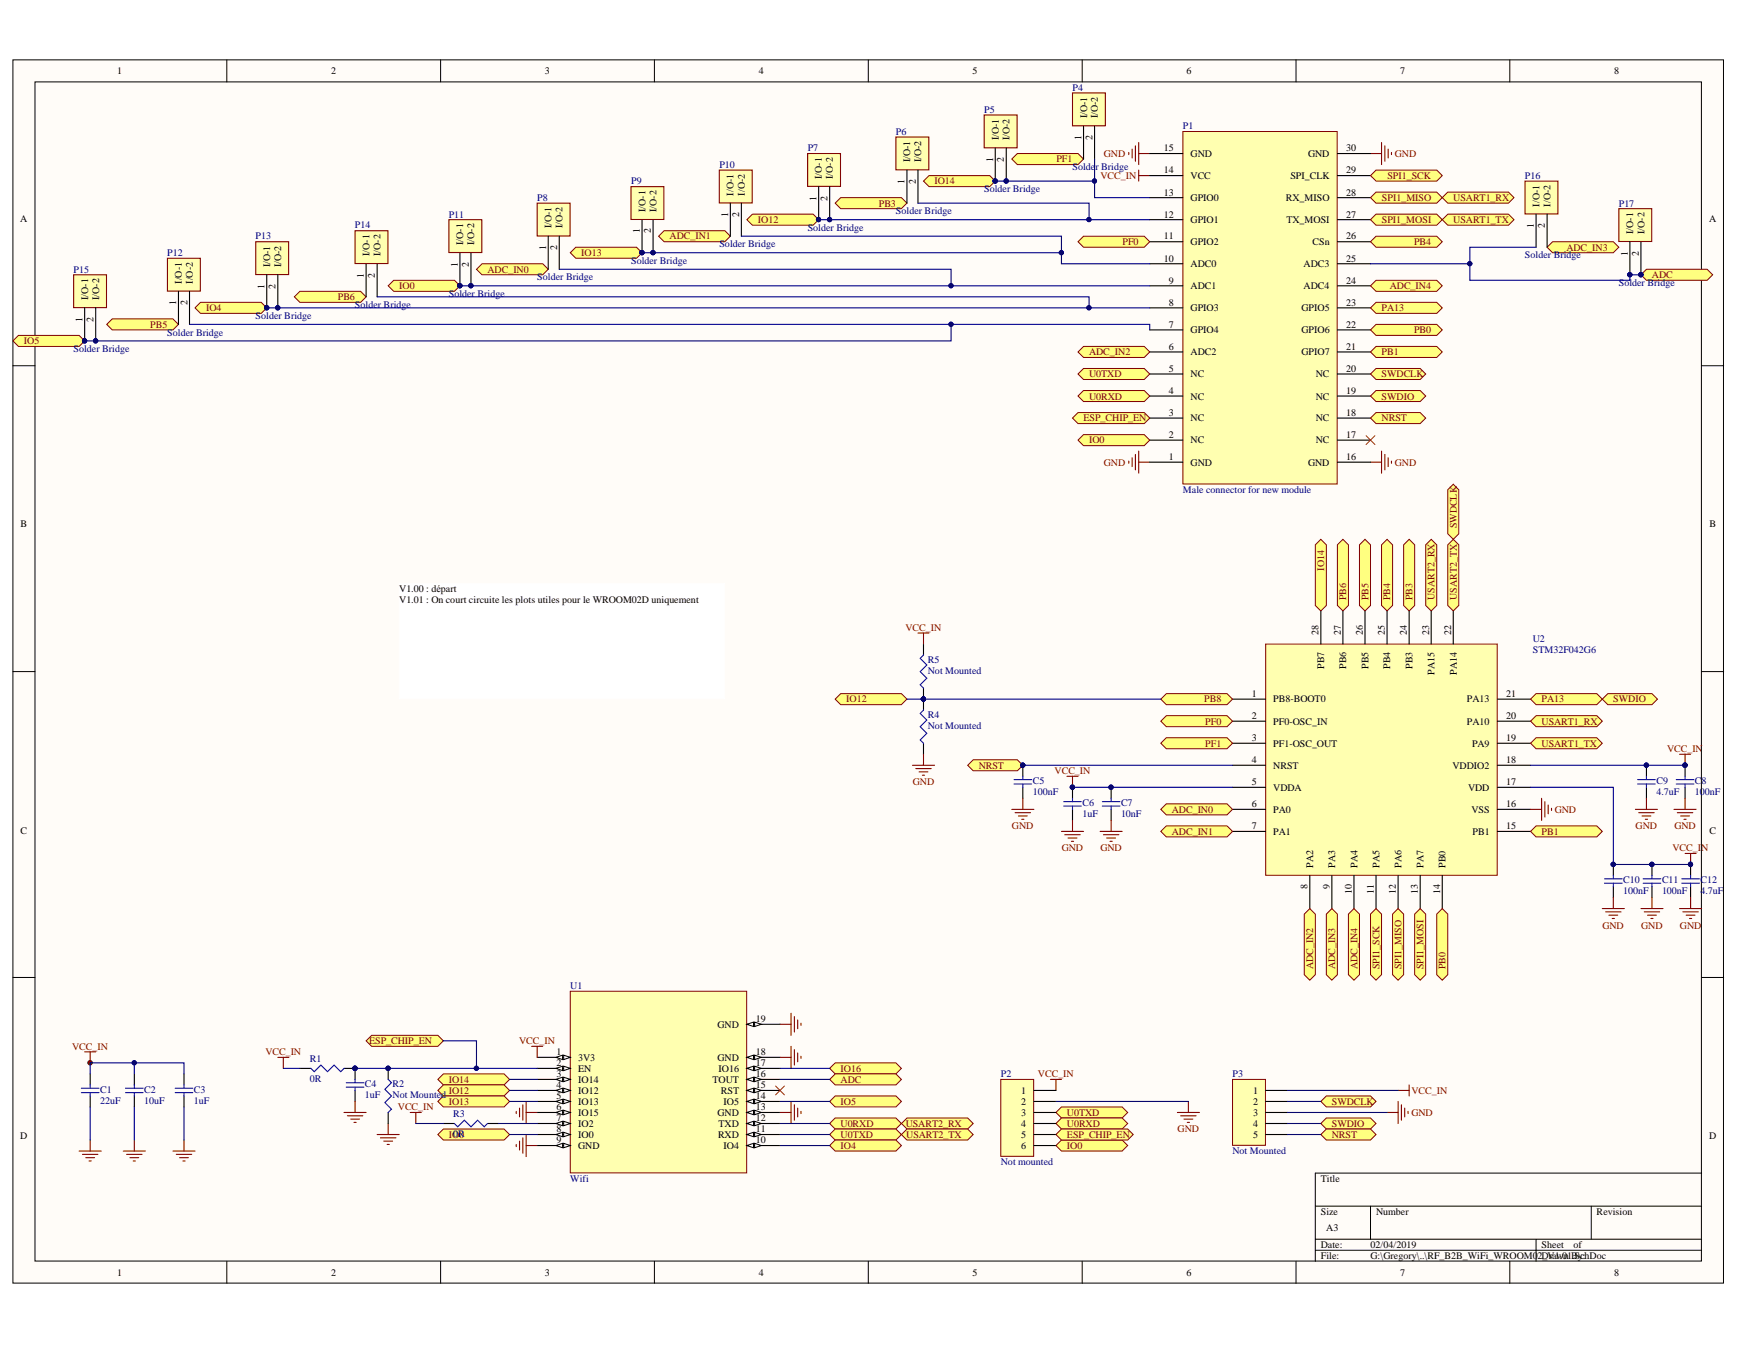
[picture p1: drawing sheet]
<svg xmlns="http://www.w3.org/2000/svg" width="279mm" height="216mm" viewBox="0 0 279 216" stroke-linecap="round" stroke-linejoin="round" font-family="sans-serif">
<defs><g id="words">
<g font-size="1.6">
<text x="18.8" y="11.9">1</text>
<text x="53.2" y="11.9">2</text>
<text x="87.4" y="11.9">3</text>
<text x="121.8" y="11.9">4</text>
<text x="156.1" y="11.9">5</text>
<text x="190.4" y="11.9">6</text>
<text x="224.7" y="11.9">7</text>
<text x="259" y="11.9">8</text>
<text x="160.3" y="22.5" transform="rotate(-90 160.3 22.5)">I/O-1</text>
<text x="162" y="22.5" transform="rotate(-90 162 22.5)">I/O-2</text>
<text x="173.5" y="22.4" transform="rotate(-90 173.5 22.4)">1</text>
<text x="174.4" y="19" transform="rotate(-90 174.4 19)">I/O-1</text>
<text x="175.3" y="22.4" transform="rotate(-90 175.3 22.4)">2</text>
<text x="176.2" y="19" transform="rotate(-90 176.2 19)">I/O-2</text>
<text x="131.9" y="28.7" transform="rotate(-90 131.9 28.7)">I/O-1</text>
<text x="133.7" y="28.7" transform="rotate(-90 133.7 28.7)">I/O-2</text>
<text x="145.2" y="29.5" transform="rotate(-90 145.2 29.5)">1</text>
<text x="146.1" y="26.1" transform="rotate(-90 146.1 26.1)">I/O-1</text>
<text x="146.9" y="29.5" transform="rotate(-90 146.9 29.5)">2</text>
<text x="147.8" y="26.1" transform="rotate(-90 147.8 26.1)">I/O-2</text>
<text x="159.4" y="26" transform="rotate(-90 159.4 26)">1</text>
<text x="161.1" y="26" transform="rotate(-90 161.1 26)">2</text>
<text x="186.8" y="24.3">15</text>
<text x="186.8" y="27.8">14</text>
<text x="191" y="25.2">GND</text>
<text x="191" y="28.7">VCC</text>
<text x="207.1" y="28.7">SPI_CLK</text>
<text x="209.9" y="25.2">GND</text>
<text x="216" y="24.3">30</text>
<text x="216" y="27.8">29</text>
<text x="3.3" y="35.6">A</text>
<text x="103.6" y="34" transform="rotate(-90 103.6 34)">I/O-1</text>
<text x="105.3" y="34" transform="rotate(-90 105.3 34)">I/O-2</text>
<text x="116.8" y="34.8" transform="rotate(-90 116.8 34.8)">1</text>
<text x="117.7" y="31.4" transform="rotate(-90 117.7 31.4)">I/O-1</text>
<text x="118.6" y="34.8" transform="rotate(-90 118.6 34.8)">2</text>
<text x="119.5" y="31.4" transform="rotate(-90 119.5 31.4)">I/O-2</text>
<text x="131" y="32.2" transform="rotate(-90 131 32.2)">1</text>
<text x="132.8" y="32.2" transform="rotate(-90 132.8 32.2)">2</text>
<text x="186.8" y="31.4">13</text>
<text x="186.8" y="34.9">12</text>
<text x="191" y="32.3">GPIO0</text>
<text x="191" y="35.8">GPIO1</text>
<text x="206.4" y="32.3">RX_MISO</text>
<text x="206.4" y="35.8">TX_MOSI</text>
<text x="216" y="31.4">28</text>
<text x="216" y="34.9">27</text>
<text x="247" y="33.2" transform="rotate(-90 247 33.2)">I/O-1</text>
<text x="248.8" y="33.2" transform="rotate(-90 248.8 33.2)">I/O-2</text>
<text x="274.3" y="35.6">A</text>
<text x="59.3" y="41.1" transform="rotate(-90 59.3 41.1)">I/O-1</text>
<text x="61.1" y="41.1" transform="rotate(-90 61.1 41.1)">I/O-2</text>
<text x="74.3" y="39.3" transform="rotate(-90 74.3 39.3)">I/O-1</text>
<text x="76.1" y="39.3" transform="rotate(-90 76.1 39.3)">I/O-2</text>
<text x="87.6" y="40.1" transform="rotate(-90 87.6 40.1)">1</text>
<text x="88.5" y="36.7" transform="rotate(-90 88.5 36.7)">I/O-1</text>
<text x="89.4" y="40.1" transform="rotate(-90 89.4 40.1)">2</text>
<text x="90.3" y="36.7" transform="rotate(-90 90.3 36.7)">I/O-2</text>
<text x="102.7" y="37.5" transform="rotate(-90 102.7 37.5)">1</text>
<text x="104.4" y="37.5" transform="rotate(-90 104.4 37.5)">2</text>
<text x="186.8" y="38.4">11</text>
<text x="186.8" y="42">10</text>
<text x="191" y="39.3">GPIO2</text>
<text x="210.6" y="39.3">CSn</text>
<text x="216" y="38.4">26</text>
<text x="216" y="42">25</text>
<text x="246.1" y="36.6" transform="rotate(-90 246.1 36.6)">1</text>
<text x="247.9" y="36.6" transform="rotate(-90 247.9 36.6)">2</text>
<text x="261.2" y="41" transform="rotate(-90 261.2 41)">1</text>
<text x="262.1" y="37.6" transform="rotate(-90 262.1 37.6)">I/O-1</text>
<text x="263" y="41" transform="rotate(-90 263 41)">2</text>
<text x="263.9" y="37.6" transform="rotate(-90 263.9 37.6)">I/O-2</text>
<text x="29.2" y="45.5" transform="rotate(-90 29.2 45.5)">I/O-1</text>
<text x="31" y="45.5" transform="rotate(-90 31 45.5)">I/O-2</text>
<text x="42.5" y="46.3" transform="rotate(-90 42.5 46.3)">1</text>
<text x="43.3" y="42.9" transform="rotate(-90 43.3 42.9)">I/O-1</text>
<text x="44.2" y="46.3" transform="rotate(-90 44.2 46.3)">2</text>
<text x="45.1" y="42.9" transform="rotate(-90 45.1 42.9)">I/O-2</text>
<text x="58.4" y="44.6" transform="rotate(-90 58.4 44.6)">1</text>
<text x="60.2" y="44.6" transform="rotate(-90 60.2 44.6)">2</text>
<text x="73.4" y="42.8" transform="rotate(-90 73.4 42.8)">1</text>
<text x="75.2" y="42.8" transform="rotate(-90 75.2 42.8)">2</text>
<text x="187.6" y="45.5">9</text>
<text x="191" y="42.9">ADC0</text>
<text x="191" y="46.4">ADC1</text>
<text x="209.2" y="42.9">ADC3</text>
<text x="209.2" y="46.4">ADC4</text>
<text x="216" y="45.5">24</text>
<text x="13.2" y="51.6" transform="rotate(-90 13.2 51.6)">1</text>
<text x="14.1" y="48.2" transform="rotate(-90 14.1 48.2)">I/O-1</text>
<text x="15" y="51.6" transform="rotate(-90 15 51.6)">2</text>
<text x="15.9" y="48.2" transform="rotate(-90 15.9 48.2)">I/O-2</text>
<text x="28.3" y="49" transform="rotate(-90 28.3 49)">1</text>
<text x="30.1" y="49" transform="rotate(-90 30.1 49)">2</text>
<text x="187.6" y="49.1">8</text>
<text x="187.6" y="52.6">7</text>
<text x="191" y="50">GPIO3</text>
<text x="191" y="53.5">GPIO4</text>
<text x="208.8" y="50">GPIO5</text>
<text x="208.8" y="53.5">GPIO6</text>
<text x="216" y="49.1">23</text>
<text x="216" y="52.6">22</text>
<text x="187.6" y="56.1">6</text>
<text x="187.6" y="59.7">5</text>
<text x="191" y="57">ADC2</text>
<text x="208.8" y="57">GPIO7</text>
<text x="216" y="56.1">21</text>
<text x="216" y="59.7">20</text>
<text x="187.6" y="63.2">4</text>
<text x="191" y="60.6">NC</text>
<text x="191" y="64.1">NC</text>
<text x="211.1" y="60.6">NC</text>
<text x="211.1" y="64.1">NC</text>
<text x="216" y="63.2">19</text>
<text x="187.6" y="66.7">3</text>
<text x="187.6" y="70.3">2</text>
<text x="191" y="67.6">NC</text>
<text x="191" y="71.2">NC</text>
<text x="211.1" y="67.6">NC</text>
<text x="211.1" y="71.2">NC</text>
<text x="216" y="66.7">18</text>
<text x="216" y="70.3">17</text>
<text x="187.6" y="73.8">1</text>
<text x="191" y="74.7">GND</text>
<text x="209.9" y="74.7">GND</text>
<text x="216" y="73.8">16</text>
<text x="3.3" y="84.7">B</text>
<text x="274.3" y="84.7">B</text>
<text x="64.1" y="95.1">V1.00 : départ</text>
<text x="64.1" y="96.8">V1.01 : On court circuite les plots utiles pour le WROOM02D uniquement</text>
<text x="211.6" y="102" transform="rotate(-90 211.6 102)">28</text>
<text x="215.1" y="102" transform="rotate(-90 215.1 102)">27</text>
<text x="218.7" y="102" transform="rotate(-90 218.7 102)">26</text>
<text x="222.2" y="102" transform="rotate(-90 222.2 102)">25</text>
<text x="225.8" y="102" transform="rotate(-90 225.8 102)">24</text>
<text x="229.3" y="102" transform="rotate(-90 229.3 102)">23</text>
<text x="232.9" y="102" transform="rotate(-90 232.9 102)">22</text>
<text x="212.5" y="107.4" transform="rotate(-90 212.5 107.4)">PB7</text>
<text x="216" y="107.4" transform="rotate(-90 216 107.4)">PB6</text>
<text x="219.6" y="107.4" transform="rotate(-90 219.6 107.4)">PB5</text>
<text x="223.1" y="107.4" transform="rotate(-90 223.1 107.4)">PB4</text>
<text x="226.6" y="107.4" transform="rotate(-90 226.6 107.4)">PB3</text>
<text x="200.9" y="111.9">1</text>
<text x="204.3" y="112.8">PB8-BOOT0</text>
<text x="230.2" y="108.3" transform="rotate(-90 230.2 108.3)">PA15</text>
<text x="233.8" y="108.3" transform="rotate(-90 233.8 108.3)">PA14</text>
<text x="235.4" y="112.8">PA13</text>
<text x="241.7" y="111.9">21</text>
<text x="200.9" y="115.4">2</text>
<text x="200.9" y="119">3</text>
<text x="204.3" y="116.3">PF0-OSC_IN</text>
<text x="204.3" y="119.9">PF1-OSC_OUT</text>
<text x="235.4" y="116.3">PA10</text>
<text x="236.2" y="119.9">PA9</text>
<text x="241.7" y="119">19</text>
<text x="241.7" y="115.4">20</text>
<text x="200.9" y="122.5">4</text>
<text x="204.3" y="123.4">NRST</text>
<text x="233.1" y="123.4">VDDIO2</text>
<text x="241.7" y="122.5">18</text>
<text x="200.9" y="126">5</text>
<text x="200.9" y="129.6">6</text>
<text x="204.3" y="126.9">VDDA</text>
<text x="204.3" y="130.5">PA0</text>
<text x="235.6" y="126.9">VDD</text>
<text x="236.1" y="130.5">VSS</text>
<text x="241.7" y="126">17</text>
<text x="241.7" y="129.6">16</text>
<text x="3.3" y="133.8">C</text>
<text x="200.9" y="133.1">7</text>
<text x="204.3" y="134">PA1</text>
<text x="236.3" y="134">PB1</text>
<text x="241.7" y="133.1">15</text>
<text x="274.3" y="133.8">C</text>
<text x="209.8" y="142.8" transform="rotate(-90 209.8 142.8)">8</text>
<text x="210.7" y="139.3" transform="rotate(-90 210.7 139.3)">PA2</text>
<text x="213.4" y="142.8" transform="rotate(-90 213.4 142.8)">9</text>
<text x="214.3" y="139.3" transform="rotate(-90 214.3 139.3)">PA3</text>
<text x="216.9" y="143.6" transform="rotate(-90 216.9 143.6)">10</text>
<text x="217.8" y="139.3" transform="rotate(-90 217.8 139.3)">PA4</text>
<text x="220.5" y="143.6" transform="rotate(-90 220.5 143.6)">11</text>
<text x="221.4" y="139.3" transform="rotate(-90 221.4 139.3)">PA5</text>
<text x="224" y="143.6" transform="rotate(-90 224 143.6)">12</text>
<text x="224.9" y="139.3" transform="rotate(-90 224.9 139.3)">PA6</text>
<text x="227.5" y="143.6" transform="rotate(-90 227.5 143.6)">13</text>
<text x="228.4" y="139.3" transform="rotate(-90 228.4 139.3)">PA7</text>
<text x="231.1" y="143.6" transform="rotate(-90 231.1 143.6)">14</text>
<text x="232" y="139.3" transform="rotate(-90 232 139.3)">PB0</text>
<text x="115.1" y="165">GND</text>
<text x="121.3" y="164.1">19</text>
<text x="89.3" y="169.4">1</text>
<text x="89.3" y="171.1">2</text>
<text x="89.3" y="172.9">3</text>
<text x="92.8" y="170.3">3V3</text>
<text x="92.8" y="172">EN</text>
<text x="92.8" y="173.8">IO14</text>
<text x="114.3" y="173.8">TOUT</text>
<text x="115.1" y="170.3">GND</text>
<text x="115.3" y="172">IO16</text>
<text x="121.3" y="172.9">16</text>
<text x="121.3" y="171.1">17</text>
<text x="121.3" y="169.4">18</text>
<text x="89.3" y="174.7">4</text>
<text x="89.3" y="176.5">5</text>
<text x="89.3" y="178.2">6</text>
<text x="92.8" y="175.6">IO12</text>
<text x="92.8" y="177.4">IO13</text>
<text x="92.8" y="179.1">IO15</text>
<text x="115.1" y="179.1">GND</text>
<text x="115.7" y="175.6">RST</text>
<text x="116.1" y="177.4">IO5</text>
<text x="121.3" y="178.2">13</text>
<text x="121.3" y="176.5">14</text>
<text x="121.3" y="174.7">15</text>
<text x="163.9" y="175.6">1</text>
<text x="163.9" y="177.4">2</text>
<text x="163.9" y="179.1">3</text>
<text x="201.1" y="175.6">1</text>
<text x="201.1" y="177.4">2</text>
<text x="201.1" y="179.1">3</text>
<text x="3.3" y="182.9">D</text>
<text x="89.3" y="180">7</text>
<text x="89.3" y="181.7">8</text>
<text x="89.3" y="183.5">9</text>
<text x="92.8" y="180.9">IO2</text>
<text x="92.8" y="182.6">IO0</text>
<text x="92.8" y="184.4">GND</text>
<text x="115.2" y="182.6">RXD</text>
<text x="115.3" y="180.9">TXD</text>
<text x="116.1" y="184.4">IO4</text>
<text x="121.3" y="183.5">10</text>
<text x="121.3" y="181.7">11</text>
<text x="121.3" y="180">12</text>
<text x="163.9" y="180.9">4</text>
<text x="163.9" y="182.6">5</text>
<text x="163.9" y="184.4">6</text>
<text x="201.1" y="180.9">4</text>
<text x="201.1" y="182.6">5</text>
<text x="274.3" y="182.9">D</text>
<text x="211.9" y="189.7">Title</text>
<text x="211.9" y="195.1">Size</text>
<text x="212.8" y="197.7">A3</text>
<text x="220.8" y="195.1">Number</text>
<text x="256.2" y="195.1">Revision</text>
<text x="211.9" y="200.3">Date:</text>
<text x="211.9" y="202.1">File:</text>
<text x="219.9" y="200.3">02/04/2019</text>
<text x="219.9" y="202.1">G:\Gregory\..\RF_B2B_WiFi_WROOM02_V1.01.SchDoc</text>
<text x="247.4" y="200.3">Sheet</text>
<text x="247.4" y="202.1">Drawn By:</text>
<text x="252.5" y="200.3">of</text>
<text x="18.8" y="204.8">1</text>
<text x="53.2" y="204.8">2</text>
<text x="87.4" y="204.8">3</text>
<text x="121.8" y="204.8">4</text>
<text x="156.1" y="204.8">5</text>
<text x="190.4" y="204.8">6</text>
<text x="224.7" y="204.8">7</text>
<text x="259" y="204.8">8</text>
</g>
<g font-size="1.6" fill="#000080">
<text x="172.1" y="14.6">P4</text>
<text x="143.8" y="21.7">P6</text>
<text x="157.9" y="18.1">P5</text>
<text x="189.8" y="20.8">P1</text>
<text x="101.3" y="29.6">P9</text>
<text x="115.4" y="27">P10</text>
<text x="129.6" y="24.3">P7</text>
<text x="172.1" y="27.3">Solder Bridge</text>
<text x="244.7" y="28.7">P16</text>
<text x="72" y="34.9">P11</text>
<text x="86.2" y="32.3">P8</text>
<text x="143.8" y="34.4">Solder Bridge</text>
<text x="157.9" y="30.8">Solder Bridge</text>
<text x="259.8" y="33.2">P17</text>
<text x="26.9" y="41.1">P12</text>
<text x="41" y="38.4">P13</text>
<text x="57" y="36.7">P14</text>
<text x="115.4" y="39.7">Solder Bridge</text>
<text x="129.6" y="37">Solder Bridge</text>
<text x="244.7" y="41.5">Solder Bridge</text>
<text x="11.8" y="43.8">P15</text>
<text x="72" y="47.7">Solder Bridge</text>
<text x="86.2" y="45">Solder Bridge</text>
<text x="101.3" y="42.3">Solder Bridge</text>
<text x="259.8" y="45.9">Solder Bridge</text>
<text x="26.9" y="53.9">Solder Bridge</text>
<text x="41" y="51.2">Solder Bridge</text>
<text x="57" y="49.4">Solder Bridge</text>
<text x="11.8" y="56.5">Solder Bridge</text>
<text x="189.8" y="79.2">Male connector for new module</text>
<text x="148.9" y="106.4">R5</text>
<text x="246" y="103">U2</text>
<text x="246" y="104.8">STM32F042G6</text>
<text x="148.9" y="108.2">Not Mounted</text>
<text x="148.9" y="115.2">R4</text>
<text x="148.9" y="117">Not Mounted</text>
<text x="165.7" y="125.9">C5</text>
<text x="265.8" y="125.9">C9</text>
<text x="272" y="125.9">C8</text>
<text x="165.7" y="127.6">100nF</text>
<text x="173.7" y="129.4">C6</text>
<text x="173.7" y="131.2">1uF</text>
<text x="179.9" y="129.4">C7</text>
<text x="179.9" y="131.2">10nF</text>
<text x="265.8" y="127.6">4.7uF</text>
<text x="272" y="127.6">100nF</text>
<text x="260.5" y="141.8">C10</text>
<text x="260.5" y="143.6">100nF</text>
<text x="266.7" y="141.8">C11</text>
<text x="266.7" y="143.6">100nF</text>
<text x="272.9" y="141.8">C12</text>
<text x="272.9" y="143.6">4.7uF</text>
<text x="91.5" y="158.8">U1</text>
<text x="49.7" y="170.4">R1</text>
<text x="49.7" y="173.6">0R</text>
<text x="160.6" y="172.9">P2</text>
<text x="197.8" y="172.9">P3</text>
<text x="16.1" y="175.4">C1</text>
<text x="16.1" y="177.2">22uF</text>
<text x="23.1" y="175.4">C2</text>
<text x="23.1" y="177.2">10uF</text>
<text x="31.1" y="175.4">C3</text>
<text x="31.1" y="177.2">1uF</text>
<text x="58.6" y="174.5">C4</text>
<text x="58.6" y="176.3">1uF</text>
<text x="63" y="174.5">R2</text>
<text x="63" y="176.3">Not Mounted</text>
<text x="72.7" y="179.3">R3</text>
<text x="72.7" y="182.5">0R</text>
<text x="197.8" y="185.3">Not Mounted</text>
<text x="91.5" y="189.7">Wifi</text>
<text x="160.6" y="187.1">Not mounted</text>
</g>
<g font-size="1.6" fill="#800000">
<text x="149.9" y="29.6">IO14</text>
<text x="169.5" y="26.1">PF1</text>
<text x="176.6" y="28.7">VCC_IN</text>
<text x="177.1" y="25.2">GND</text>
<text x="222.6" y="28.7">SPI1_SCK</text>
<text x="223.8" y="25.2">GND</text>
<text x="121.6" y="35.8">IO12</text>
<text x="141" y="33.2">PB3</text>
<text x="221.7" y="32.3">SPI1_MISO</text>
<text x="221.7" y="35.8">SPI1_MOSI</text>
<text x="233.2" y="32.3">USART1_RX</text>
<text x="233.2" y="35.8">USART1_TX</text>
<text x="93.3" y="41.1">IO13</text>
<text x="107.4" y="38.4">ADC_IN1</text>
<text x="180.1" y="39.3">PF0</text>
<text x="226.9" y="39.3">PB4</text>
<text x="251.3" y="40.2">ADC_IN3</text>
<text x="64.1" y="46.4">IO0</text>
<text x="78.2" y="43.8">ADC_IN0</text>
<text x="223" y="46.4">ADC_IN4</text>
<text x="265.1" y="44.7">ADC</text>
<text x="24.1" y="52.6">PB5</text>
<text x="33.1" y="50">IO4</text>
<text x="54.2" y="48.2">PB6</text>
<text x="221.7" y="50">PA13</text>
<text x="226.9" y="53.5">PB0</text>
<text x="3.8" y="55.3">IO5</text>
<text x="174.8" y="57">ADC_IN2</text>
<text x="221.7" y="57">PB1</text>
<text x="174.8" y="60.6">U0TXD</text>
<text x="174.8" y="64.1">U0RXD</text>
<text x="221.7" y="60.6">SWDCLK</text>
<text x="221.7" y="64.1">SWDIO</text>
<text x="173.9" y="67.6">ESP_CHIP_EN</text>
<text x="174.8" y="71.2">IO0</text>
<text x="221.7" y="67.6">NRST</text>
<text x="177.1" y="74.7">GND</text>
<text x="223.8" y="74.7">GND</text>
<text x="233.8" y="84.8" transform="rotate(-90 233.8 84.8)">SWDCLK</text>
<text x="212.5" y="91.6" transform="rotate(-90 212.5 91.6)">IO14</text>
<text x="145.3" y="101.3">VCC_IN</text>
<text x="216" y="96.3" transform="rotate(-90 216 96.3)">PB6</text>
<text x="219.6" y="96.3" transform="rotate(-90 219.6 96.3)">PB5</text>
<text x="223.1" y="96.3" transform="rotate(-90 223.1 96.3)">PB4</text>
<text x="226.6" y="96.3" transform="rotate(-90 226.6 96.3)">PB3</text>
<text x="230.2" y="96.3" transform="rotate(-90 230.2 96.3)">USART2_RX</text>
<text x="233.8" y="96.3" transform="rotate(-90 233.8 96.3)">USART2_TX</text>
<text x="135.8" y="112.8">IO12</text>
<text x="193.2" y="112.8">PB8</text>
<text x="247.4" y="112.8">PA13</text>
<text x="258.9" y="112.8">SWDIO</text>
<text x="193.4" y="116.3">PF0</text>
<text x="193.4" y="119.9">PF1</text>
<text x="247.4" y="116.3">USART1_RX</text>
<text x="247.4" y="119.9">USART1_TX</text>
<text x="157" y="123.4">NRST</text>
<text x="169.2" y="124.2">VCC_IN</text>
<text x="267.5" y="120.7">VCC_IN</text>
<text x="146.5" y="126">GND</text>
<text x="188" y="130.5">ADC_IN0</text>
<text x="249.5" y="130.5">GND</text>
<text x="162.4" y="133.1">GND</text>
<text x="170.4" y="136.7">GND</text>
<text x="176.6" y="136.7">GND</text>
<text x="188" y="134">ADC_IN1</text>
<text x="247.4" y="134">PB1</text>
<text x="262.5" y="133.1">GND</text>
<text x="268.4" y="136.7">VCC_IN</text>
<text x="268.7" y="133.1">GND</text>
<text x="257.1" y="149">GND</text>
<text x="263.4" y="149">GND</text>
<text x="269.6" y="149">GND</text>
<text x="210.7" y="155.6" transform="rotate(-90 210.7 155.6)">ADC_IN2</text>
<text x="214.3" y="155.6" transform="rotate(-90 214.3 155.6)">ADC_IN3</text>
<text x="217.8" y="155.6" transform="rotate(-90 217.8 155.6)">ADC_IN4</text>
<text x="221.4" y="155.6" transform="rotate(-90 221.4 155.6)">SPI1_SCK</text>
<text x="224.9" y="155.6" transform="rotate(-90 224.9 155.6)">SPI1_MISO</text>
<text x="228.4" y="155.6" transform="rotate(-90 228.4 155.6)">SPI1_MOSI</text>
<text x="232" y="155.6" transform="rotate(-90 232 155.6)">PB0</text>
<text x="59.2" y="167.6">ESP_CHIP_EN</text>
<text x="83.3" y="167.6">VCC_IN</text>
<text x="11.6" y="168.5">VCC_IN</text>
<text x="42.6" y="169.4">VCC_IN</text>
<text x="72" y="173.8">IO14</text>
<text x="134.9" y="172">IO16</text>
<text x="134.9" y="173.8">ADC</text>
<text x="166.6" y="172.9">VCC_IN</text>
<text x="63.9" y="178.2">VCC_IN</text>
<text x="72" y="175.6">IO12</text>
<text x="72" y="177.4">IO13</text>
<text x="134.9" y="177.4">IO5</text>
<text x="171.2" y="179.1">U0TXD</text>
<text x="213.7" y="177.4">SWDCLK</text>
<text x="226.5" y="175.6">VCC_IN</text>
<text x="226.5" y="179.1">GND</text>
<text x="72" y="182.6">IO0</text>
<text x="134.9" y="180.9">U0RXD</text>
<text x="134.9" y="182.6">U0TXD</text>
<text x="134.9" y="184.4">IO4</text>
<text x="145.3" y="180.9">USART2_RX</text>
<text x="145.4" y="182.6">USART2_TX</text>
<text x="171.2" y="180.9">U0RXD</text>
<text x="171.2" y="184.4">IO0</text>
<text x="171.2" y="182.6">ESP_CHIP_EN</text>
<text x="189" y="181.7">GND</text>
<text x="213.7" y="180.9">SWDIO</text>
<text x="213.7" y="182.6">NRST</text>
</g>
</g></defs>
<g fill="#fffcf8" stroke="#000" stroke-width=".16">
<path d="M2.1 9.6h274.5v196.4h-274.5z"/>
<path d="M5.6 13.1h267.4v189.3h-267.4z"/>
</g>
<g fill="none" stroke="#000" stroke-width=".16">
<path d="M36.4 9.6v3.5M70.7 9.6v3.5M105 9.6v3.5M139.3 9.6v3.5M173.7 9.6v3.5M208 9.6v3.5M242.3 9.6v3.5M2.1 58.7h3.5M273.1 58.7h3.5M2.1 107.8h3.5M273.1 107.8h3.5M2.1 156.9h3.5"/>
<path d="M273.1 156.9h3.5M211.1 193.6h62M211.1 198.9h62M219.9 193.6v5.3M246.5 198.9v3.6M255.3 193.6v5.3M273.1 188.3h-62v14.2M36.4 202.5v3.5M70.7 202.5v3.5M105 202.5v3.5M139.3 202.5v3.5M173.7 202.5v3.5"/>
<path d="M208 202.5v3.5M211.1 200.7h62M242.3 202.5v3.5"/>
</g>
<circle cx="14.5" cy="170.6" r=".34" fill="#000080" stroke="#000080" stroke-width=".16"/>
<g fill="none" stroke="#800000" stroke-width=".18">
<path d="M181.1 24.5v.3M181.7 23.9v1.5M182.2 23.4v2.5M182.7 22.9v3.5M182.7 27.3v1.8M182.7 28.2h1.8M182.7 24.6h1.8M219.9 24.6h1.8M221.7 22.9v3.5M222.2 23.4v2.5M222.8 23.9v1.5M223.3 24.5v.3"/>
<path d="M181.1 74v.4M181.7 73.5v1.4M182.2 72.9v2.5M182.7 72.4v3.6M182.7 74.2h1.8M219.9 74.2h1.8M221.7 72.4v3.6M222.2 72.9v2.5M222.8 73.5v1.4M223.3 74v.4"/>
</g>
<path d="M189.8 21.1h24.8v56.6h-24.8z" fill="#ffffb0" stroke="#800000" stroke-width=".16"/>
<g fill="none" stroke="#000" stroke-width=".18">
<path d="M184.5 24.6h5.3M184.5 28.2h5.3M184.5 31.7h5.3M184.5 35.3h5.3M184.5 38.8h5.3M214.6 24.6h5.3M214.6 28.2h5.3M214.6 31.7h5.3M214.6 35.3h5.3M214.6 38.8h5.3M184.5 42.3h5.3M184.5 45.9h5.3"/>
<path d="M184.5 49.4h5.3M184.5 53h5.3M184.5 56.5h5.3M214.6 42.3h5.3M214.6 45.9h5.3M214.6 49.4h5.3M214.6 53h5.3M214.6 56.5h5.3M184.5 60h5.3M184.5 63.6h5.3M184.5 67.1h5.3M184.5 70.6h5.3"/>
<path d="M184.5 74.2h5.3M214.6 60h5.3M214.6 63.6h5.3M214.6 67.1h5.3M214.6 70.6h5.3M214.6 74.2h5.3M14.5 172.4v1.8M14.5 175.9v1.8"/>
</g>
<circle cx="14.5" cy="170.6" r=".34" fill="#800000" stroke="#800000" stroke-width=".16"/>
<path d="M13.1 175.4h2.8M13.1 174.7h2.8M14.5 174.2v.5M14.5 175.4v.5" fill="none" stroke="#00f" stroke-width=".18"/>
<path d="M12.7 184.8h3.5M13.2 185.3h2.5M13.8 185.8h1.4M14.3 186.4h.3M14.5 183v1.8M19.8 184.8h3.5M20.3 185.3h2.5M20.8 185.8h1.5M21.4 186.4h.3M21.6 183v1.8" fill="none" stroke="#800000" stroke-width=".18"/>
<path d="M91.5 159.1h28.3v29.2h-28.3z" fill="#ffffb0" stroke="#800000" stroke-width=".16"/>
<path d="M86.2 169.7h5.3" fill="none" stroke="#000" stroke-width=".18"/>
<path d="M90.4 169.4l1.1 .3-1.1 .4z" fill="#fffcf8"/>
<path d="M90.4 169.4l1.1 .3-1.1 .4z" fill="none" stroke="#000" stroke-width=".16"/>
<path d="M89.2 169.7l1.1-.3v.7z" fill="#fffcf8"/>
<path d="M89.2 169.7l1.1-.3v.7z" fill="none" stroke="#000" stroke-width=".16"/>
<path d="M86.2 171.5h5.3" fill="none" stroke="#000" stroke-width=".18"/>
<path d="M90.4 171.1l1.1 .4-1.1 .4z" fill="#fffcf8"/>
<path d="M90.4 171.1l1.1 .4-1.1 .4z" fill="none" stroke="#000" stroke-width=".16"/>
<path d="M89.2 171.5l1.1-.4v.8z" fill="#fffcf8"/>
<path d="M89.2 171.5l1.1-.4v.8z" fill="none" stroke="#000" stroke-width=".16"/>
<path d="M86.2 173.3h5.3" fill="none" stroke="#000" stroke-width=".18"/>
<path d="M90.4 172.9l1.1 .4-1.1 .3z" fill="#fffcf8"/>
<path d="M90.4 172.9l1.1 .4-1.1 .3z" fill="none" stroke="#000" stroke-width=".16"/>
<path d="M89.2 173.3l1.1-.4v.7z" fill="#fffcf8"/>
<path d="M89.2 173.3l1.1-.4v.7z" fill="none" stroke="#000" stroke-width=".16"/>
<path d="M86.2 175h5.3" fill="none" stroke="#000" stroke-width=".18"/>
<path d="M90.4 174.7l1.1 .3-1.1 .4z" fill="#fffcf8"/>
<path d="M90.4 174.7l1.1 .3-1.1 .4z" fill="none" stroke="#000" stroke-width=".16"/>
<path d="M89.2 175l1.1-.3v.7z" fill="#fffcf8"/>
<path d="M89.2 175l1.1-.3v.7z" fill="none" stroke="#000" stroke-width=".16"/>
<path d="M86.2 176.8h5.3" fill="none" stroke="#000" stroke-width=".18"/>
<path d="M90.4 176.5l1.1 .3-1.1 .4z" fill="#fffcf8"/>
<path d="M90.4 176.5l1.1 .3-1.1 .4z" fill="none" stroke="#000" stroke-width=".16"/>
<path d="M89.2 176.8l1.1-.3v.7z" fill="#fffcf8"/>
<path d="M89.2 176.8l1.1-.3v.7z" fill="none" stroke="#000" stroke-width=".16"/>
<path d="M86.2 178.6h5.3" fill="none" stroke="#000" stroke-width=".18"/>
<path d="M90.4 178.2l1.1 .4-1.1 .3z" fill="#fffcf8"/>
<path d="M90.4 178.2l1.1 .4-1.1 .3z" fill="none" stroke="#000" stroke-width=".16"/>
<path d="M89.2 178.6l1.1-.4v.7z" fill="#fffcf8"/>
<path d="M89.2 178.6l1.1-.4v.7z" fill="none" stroke="#000" stroke-width=".16"/>
<path d="M86.2 180.3h5.3" fill="none" stroke="#000" stroke-width=".18"/>
<path d="M90.4 180l1.1 .3-1.1 .4z" fill="#fffcf8"/>
<path d="M90.4 180l1.1 .3-1.1 .4z" fill="none" stroke="#000" stroke-width=".16"/>
<path d="M89.2 180.3l1.1-.3v.7z" fill="#fffcf8"/>
<path d="M89.2 180.3l1.1-.3v.7z" fill="none" stroke="#000" stroke-width=".16"/>
<path d="M86.2 182.1h5.3" fill="none" stroke="#000" stroke-width=".18"/>
<path d="M90.4 181.8l1.1 .3-1.1 .4z" fill="#fffcf8"/>
<path d="M90.4 181.8l1.1 .3-1.1 .4z" fill="none" stroke="#000" stroke-width=".16"/>
<path d="M89.2 182.1l1.1-.3v.7z" fill="#fffcf8"/>
<path d="M89.2 182.1l1.1-.3v.7z" fill="none" stroke="#000" stroke-width=".16"/>
<path d="M86.2 183.9h5.3" fill="none" stroke="#000" stroke-width=".18"/>
<path d="M90.4 183.5l1.1 .4-1.1 .3z" fill="#fffcf8"/>
<path d="M90.4 183.5l1.1 .4-1.1 .3z" fill="none" stroke="#000" stroke-width=".16"/>
<path d="M89.2 183.9l1.1-.4v.7z" fill="#fffcf8"/>
<path d="M89.2 183.9l1.1-.4v.7z" fill="none" stroke="#000" stroke-width=".16"/>
<path d="M119.9 183.9h5.3" fill="none" stroke="#000" stroke-width=".18"/>
<path d="M119.9 183.9l1-.4v.7z" fill="#fffcf8"/>
<path d="M119.9 183.9l1-.4v.7z" fill="none" stroke="#000" stroke-width=".16"/>
<path d="M121.1 183.5l1.1 .4-1.1 .3z" fill="#fffcf8"/>
<path d="M121.1 183.5l1.1 .4-1.1 .3z" fill="none" stroke="#000" stroke-width=".16"/>
<path d="M119.9 182.1h5.3" fill="none" stroke="#000" stroke-width=".18"/>
<path d="M119.9 182.1l1-.3v.7z" fill="#fffcf8"/>
<path d="M119.9 182.1l1-.3v.7z" fill="none" stroke="#000" stroke-width=".16"/>
<path d="M121.1 181.8l1.1 .3-1.1 .4z" fill="#fffcf8"/>
<path d="M121.1 181.8l1.1 .3-1.1 .4z" fill="none" stroke="#000" stroke-width=".16"/>
<path d="M119.9 180.3h5.3" fill="none" stroke="#000" stroke-width=".18"/>
<path d="M119.9 180.3l1-.3v.7z" fill="#fffcf8"/>
<path d="M119.9 180.3l1-.3v.7z" fill="none" stroke="#000" stroke-width=".16"/>
<path d="M121.1 180l1.1 .3-1.1 .4z" fill="#fffcf8"/>
<path d="M121.1 180l1.1 .3-1.1 .4z" fill="none" stroke="#000" stroke-width=".16"/>
<path d="M119.9 178.6h5.3" fill="none" stroke="#000" stroke-width=".18"/>
<path d="M119.9 178.6l1-.4v.7z" fill="#fffcf8"/>
<path d="M119.9 178.6l1-.4v.7z" fill="none" stroke="#000" stroke-width=".16"/>
<path d="M121.1 178.2l1.1 .4-1.1 .3z" fill="#fffcf8"/>
<path d="M121.1 178.2l1.1 .4-1.1 .3z" fill="none" stroke="#000" stroke-width=".16"/>
<path d="M119.9 176.8h5.3" fill="none" stroke="#000" stroke-width=".18"/>
<path d="M119.9 176.8l1-.3v.7z" fill="#fffcf8"/>
<path d="M119.9 176.8l1-.3v.7z" fill="none" stroke="#000" stroke-width=".16"/>
<path d="M121.1 176.5l1.1 .3-1.1 .4z" fill="#fffcf8"/>
<path d="M121.1 176.5l1.1 .3-1.1 .4z" fill="none" stroke="#000" stroke-width=".16"/>
<path d="M119.9 175h5.3" fill="none" stroke="#000" stroke-width=".18"/>
<path d="M119.9 175l1-.3v.7z" fill="#fffcf8"/>
<path d="M119.9 175l1-.3v.7z" fill="none" stroke="#000" stroke-width=".16"/>
<path d="M121.1 174.7l1.1 .3-1.1 .4z" fill="#fffcf8"/>
<path d="M121.1 174.7l1.1 .3-1.1 .4z" fill="none" stroke="#000" stroke-width=".16"/>
<path d="M119.9 173.3h5.3" fill="none" stroke="#000" stroke-width=".18"/>
<path d="M119.9 173.3l1-.4v.7z" fill="#fffcf8"/>
<path d="M119.9 173.3l1-.4v.7z" fill="none" stroke="#000" stroke-width=".16"/>
<path d="M121.1 172.9l1.1 .4-1.1 .3z" fill="#fffcf8"/>
<path d="M121.1 172.9l1.1 .4-1.1 .3z" fill="none" stroke="#000" stroke-width=".16"/>
<path d="M119.9 171.5h5.3" fill="none" stroke="#000" stroke-width=".18"/>
<path d="M119.9 171.5l1-.4v.8z" fill="#fffcf8"/>
<path d="M119.9 171.5l1-.4v.8z" fill="none" stroke="#000" stroke-width=".16"/>
<path d="M121.1 171.1l1.1 .4-1.1 .4z" fill="#fffcf8"/>
<path d="M121.1 171.1l1.1 .4-1.1 .4z" fill="none" stroke="#000" stroke-width=".16"/>
<path d="M119.9 169.7h5.3" fill="none" stroke="#000" stroke-width=".18"/>
<path d="M119.9 169.7l1-.3v.7z" fill="#fffcf8"/>
<path d="M119.9 169.7l1-.3v.7z" fill="none" stroke="#000" stroke-width=".16"/>
<path d="M121.1 169.4l1.1 .3-1.1 .4z" fill="#fffcf8"/>
<path d="M121.1 169.4l1.1 .3-1.1 .4z" fill="none" stroke="#000" stroke-width=".16"/>
<path d="M119.9 164.4h5.3" fill="none" stroke="#000" stroke-width=".18"/>
<path d="M119.9 164.4l1-.3v.7z" fill="#fffcf8"/>
<path d="M119.9 164.4l1-.3v.7z" fill="none" stroke="#000" stroke-width=".16"/>
<path d="M121.1 164.1l1.1 .3-1.1 .4z" fill="#fffcf8"/>
<path d="M121.1 164.1l1.1 .3-1.1 .4z" fill="none" stroke="#000" stroke-width=".16"/>
<path d="M219.2 69.9l1.4 1.5M220.6 69.9l-1.4 1.5" fill="none" stroke="#f00" stroke-width=".16"/>
<g fill="none" stroke="#800000" stroke-width=".18">
<path d="M13.6 168.8h1.8M14.5 168.8v1.8M44.6 169.7h1.7M45.5 169.7v1.8M55.2 178.6h3.5M55.7 179.1h2.5M56.3 179.6h1.4M57 176.8v1.8M85.3 168h1.8M86.2 168v1.7M125.2 178.6h1.7M125.2 169.7h1.7"/>
<path d="M125.2 164.4h1.7M126.9 162.7v3.5M126.9 168v3.5M126.9 176.8v3.5M127.5 163.2v2.5M127.5 168.5v2.5M127.5 177.3v2.5M128 163.7v1.4M128 169v1.4M128 177.9v1.4M128.5 164.2v.4M128.5 169.6v.3"/>
<path d="M128.5 178.4v.4M168.6 173.3h1.7M169.4 173.3v1.7M27.8 184.8h3.5M28.3 185.3h2.5M28.8 185.8h1.4M29.3 186.4h.4M29.5 183v1.8M56.8 180.2h.4M60.5 182.1h3.6M61 182.6h2.5M61.6 183.2h1.4"/>
<path d="M62.1 183.7h.4M62.3 180.3v1.8M82.8 183.7v.4M83.4 183.2v1.4M83.9 182.6v2.5M84.4 182.1v3.6M84.4 183.9h1.8"/>
</g>
<path d="M48.1 171.5h1.8M55.2 171.5h1.8v1.8M57 175v1.8" fill="none" stroke="#000" stroke-width=".18"/>
<circle cx="57" cy="171.5" r=".34" fill="#000080" stroke="#000080" stroke-width=".16"/>
<path d="M49.9 171.5l.5 .5 1.1-1 1 1 1.1-1 1.1 1 .5-.5M55.6 173.8h2.8M55.6 174.5h2.8M57 173.3v.5M57 174.5v.5" fill="none" stroke="#00f" stroke-width=".18"/>
<g fill="#ffff80" stroke="#800000" stroke-width=".16">
<path d="M169.4 178.6l.9-.9h9.8l.9 .9-.9 .9h-9.8z" fill-rule="evenodd"/>
<path d="M169.4 180.3l.9-.8h9.8l.9 .8-.9 .9h-9.8z" fill-rule="evenodd"/>
</g>
<path d="M188.9 178.6h3.6M189.5 179.1h2.4M190 179.6h1.4M190.7 176.8v1.8M190.5 180.2h.4" fill="none" stroke="#800000" stroke-width=".18"/>
<path d="M160.6 173.3h5.3v12.3h-5.3z" fill="#ffffb0" stroke="#800000" stroke-width=".16"/>
<path d="M165.9 175h3.5M165.9 176.8h3.5M165.9 178.6h3.5M165.9 180.3h3.5M165.9 182.1h3.5M165.9 183.9h3.5" fill="none" stroke="#000" stroke-width=".18"/>
<g fill="#ffff80" stroke="#800000" stroke-width=".16">
<path d="M169.4 183.9l.9-.9h9.8l.9 .9-.9 .9h-9.8z" fill-rule="evenodd"/>
<path d="M169.4 182.1l.9-.9h10.7l.8 .9-.8 .9h-10.7z" fill-rule="evenodd"/>
<path d="M70.3 182.1l.8-.9h9.8l.9 .9-.9 .9h-9.8z" fill-rule="evenodd"/>
<path d="M58.7 167.1l.9-.9h10.7l.8 .9-.8 .9h-10.7z" fill-rule="evenodd"/>
<path d="M133.1 180.3l.9-.8h9.8l.8 .8-.8 .9h-9.8z" fill-rule="evenodd"/>
<path d="M133.1 182.1l.9-.9h9.8l.8 .9-.8 .9h-9.8z" fill-rule="evenodd"/>
</g>
<path d="M65.8 178.6h1.8M66.7 178.6v1.7M82.8 178.4v.4M83.4 177.9v1.4M83.9 177.3v2.5M84.4 176.8v3.5M84.4 178.6h1.8" fill="none" stroke="#800000" stroke-width=".18"/>
<path d="M71.1 180.3h1.8M78.2 180.3h1.8" fill="none" stroke="#000" stroke-width=".18"/>
<path d="M72.9 180.3l.5 .6 1.1-1.1 1.1 1.1 1-1.1 1.1 1.1 .5-.6" fill="none" stroke="#00f" stroke-width=".18"/>
<path d="M124.5 174.3l1.4 1.4M125.9 174.3l-1.4 1.4" fill="none" stroke="#f00" stroke-width=".16"/>
<g fill="#ffff80" stroke="#800000" stroke-width=".16">
<path d="M70.3 173.3l.8-.9h9.8l.9 .9-.9 .9h-9.8z" fill-rule="evenodd"/>
<path d="M70.3 175l.8-.8h9.8l.9 .8-.9 .9h-9.8z" fill-rule="evenodd"/>
<path d="M70.3 176.8l.8-.9h9.8l.9 .9-.9 .9h-9.8z" fill-rule="evenodd"/>
<path d="M133.1 183.9l.9-.9h9.8l.8 .9-.8 .9h-9.8z" fill-rule="evenodd"/>
<path d="M133.1 176.8l.9-.9h9.8l.8 .9-.8 .9h-9.8z" fill-rule="evenodd"/>
<path d="M133.1 171.5l.9-.9h9.8l.8 .9-.8 .9h-9.8z" fill-rule="evenodd"/>
<path d="M76.5 43.2l.8-.9h9.8l.9 .9-.9 .9h-9.8z" fill-rule="evenodd"/>
</g>
<path d="M203.1 103.4h37.1v37.1h-37.1z" fill="#ffffb0" stroke="#800000" stroke-width=".16"/>
<g fill="none" stroke="#000" stroke-width=".18">
<path d="M211.9 98.1v5.3M215.5 98.1v5.3M219 98.1v5.3M222.6 98.1v5.3M226.1 98.1v5.3M229.7 98.1v5.3M233.2 98.1v5.3M197.8 115.8h5.3M197.8 119.3h5.3M197.8 112.2h5.3M240.3 115.8h5.3M240.3 119.3h5.3"/>
<path d="M240.3 112.2h5.3M197.8 122.8h5.3M197.8 126.4h5.3M197.8 129.9h5.3M197.8 133.5h5.3M240.3 122.8h5.3M240.3 126.4h5.3M240.3 129.9h5.3M240.3 133.5h5.3M210.2 140.5v5.3M213.7 140.5v5.3M217.3 140.5v5.3"/>
<path d="M220.8 140.5v5.3M224.3 140.5v5.3M227.9 140.5v5.3M231.4 140.5v5.3"/>
</g>
<g fill="#ffff80" stroke="#800000" stroke-width=".16">
<path d="M186.3 129.9l.9-.9h9.7l.9 .9-.9 .9h-9.7z" fill-rule="evenodd"/>
<path d="M186.3 133.5l.9-.9h9.7l.9 .9-.9 .8h-9.7z" fill-rule="evenodd"/>
<path d="M209.3 146.7l.9-.9 .9 .9v9.8l-.9 .8-.9-.8z" fill-rule="evenodd"/>
<path d="M230.5 146.7l.9-.9 .9 .9v9.8l-.9 .8-.9-.8z" fill-rule="evenodd"/>
<path d="M245.6 133.5l.9-.9h9.7l.9 .9-.9 .8h-9.7z" fill-rule="evenodd"/>
<path d="M245.6 112.2l.9-.9h9.7l.9 .9-.9 .9h-9.7z" fill-rule="evenodd"/>
<path d="M212.8 146.7l.9-.9 .9 .9v9.8l-.9 .8-.9-.8z" fill-rule="evenodd"/>
<path d="M216.4 146.7l.9-.9 .8 .9v9.8l-.8 .8-.9-.8z" fill-rule="evenodd"/>
<path d="M219.9 146.7l.9-.9 .9 .9v9.8l-.9 .8-.9-.8z" fill-rule="evenodd"/>
<path d="M223.5 146.7l.8-.9 .9 .9v9.8l-.9 .8-.8-.8z" fill-rule="evenodd"/>
<path d="M227 146.7l.9-.9 .9 .9v9.8l-.9 .8-.9-.8z" fill-rule="evenodd"/>
<path d="M105.7 37.9l.9-.9h9.7l.9 .9-.9 .9h-9.7z" fill-rule="evenodd"/>
<path d="M173 56.5l.9-.9h9.7l.9 .9-.9 .9h-9.7z" fill-rule="evenodd"/>
<path d="M248.3 39.7l.8-.9h9.8l.9 .9-.9 .9h-9.8z" fill-rule="evenodd"/>
<path d="M219.9 45.9l.9-.9h9.7l.9 .9-.9 .9h-9.7z" fill-rule="evenodd"/>
<path d="M219.9 28.2l.9-.9h9.7l.9 .9-.9 .9h-9.7z" fill-rule="evenodd"/>
<path d="M219.9 31.7l.9-.9h9.7l.9 .9-.9 .9h-9.7z" fill-rule="evenodd"/>
<path d="M219.9 35.3l.9-.9h9.7l.9 .9-.9 .8h-9.7z" fill-rule="evenodd"/>
<path d="M245.6 115.8l.9-.9h9.7l.9 .9-.9 .9h-9.7z" fill-rule="evenodd"/>
<path d="M231.4 31.7l.9-.9h9.8l.8 .9-.8 .9h-9.8z" fill-rule="evenodd"/>
<path d="M245.6 119.3l.9-.9h9.7l.9 .9-.9 .9h-9.7z" fill-rule="evenodd"/>
<path d="M231.4 35.3l.9-.9h9.8l.8 .9-.8 .8h-9.8z" fill-rule="evenodd"/>
<path d="M219.9 53l.9-.9h9.7l.9 .9-.9 .8h-9.7z" fill-rule="evenodd"/>
<path d="M219.9 56.5l.9-.9h9.7l.9 .9-.9 .9h-9.7z" fill-rule="evenodd"/>
<path d="M219.9 49.4l.9-.9h9.7l.9 .9-.9 .9h-9.7z" fill-rule="evenodd"/>
<path d="M225.2 87.5l.9-.9 .9 .9v9.7l-.9 .9-.9-.9z" fill-rule="evenodd"/>
<path d="M134 32.6l.9-.9h9.7l.9 .9-.9 .9h-9.7z" fill-rule="evenodd"/>
<path d="M221.7 87.5l.9-.9 .9 .9v9.7l-.9 .9-.9-.9z" fill-rule="evenodd"/>
<path d="M219.9 38.8l.9-.9h9.7l.9 .9-.9 .9h-9.7z" fill-rule="evenodd"/>
<path d="M218.1 87.5l.9-.9 .9 .9v9.7l-.9 .9-.9-.9z" fill-rule="evenodd"/>
<path d="M17.1 52.1l.9-.9h9.8l.8 .9-.8 .9h-9.8z" fill-rule="evenodd"/>
<path d="M214.6 87.5l.9-.9 .9 .9v9.7l-.9 .9-.9-.9z" fill-rule="evenodd"/>
<path d="M47.2 47.6l.9-.8h9.8l.8 .8-.8 .9h-9.8z" fill-rule="evenodd"/>
<path d="M228.8 87.5l.9-.9 .8 .9v9.7l-.8 .9-.9-.9z" fill-rule="evenodd"/>
<path d="M144.6 180.3l.9-.8h9.8l.9 .8-.9 .9h-9.8z" fill-rule="evenodd"/>
<path d="M232.3 87.5l.9-.9 .9 .9v9.7l-.9 .9-.9-.9z" fill-rule="evenodd"/>
<path d="M144.6 182.1l.9-.9h9.8l.9 .9-.9 .9h-9.8z" fill-rule="evenodd"/>
<path d="M211.1 87.5l.8-.9 .9 .9v9.7l-.9 .9-.8-.9z" fill-rule="evenodd"/>
<path d="M186.3 112.2l.9-.9h9.7l.9 .9-.9 .9h-9.7z" fill-rule="evenodd"/>
<path d="M134 112.2l.9-.9h9.7l.9 .9-.9 .9h-9.7z" fill-rule="evenodd"/>
</g>
<path d="M148.2 103.4v1.8M148.2 110.5v3.5M148.2 119.3v1.8" fill="none" stroke="#000" stroke-width=".18"/>
<circle cx="148.2" cy="112.2" r=".34" fill="#000080" stroke="#000080" stroke-width=".16"/>
<path d="M148.2 105.2l-.5 .5 1 1-1 1.1 1 1.1-1 1 .5 .6M148.2 114l-.5 .5 1 1.1-1 1.1 1 1-1 1.1 .5 .5" fill="none" stroke="#00f" stroke-width=".18"/>
<path d="M147.3 101.6h1.8M148.2 101.6v1.8M146.4 122.8h3.6M146.9 123.4h2.5M147.5 123.9h1.4M148 124.4h.4M148.2 121.1v1.7" fill="none" stroke="#800000" stroke-width=".18"/>
<g fill="#ffff80" stroke="#800000" stroke-width=".16">
<path d="M186.3 115.8l.9-.9h9.7l.9 .9-.9 .9h-9.7z" fill-rule="evenodd"/>
<path d="M186.3 119.3l.9-.9h9.7l.9 .9-.9 .9h-9.7z" fill-rule="evenodd"/>
<path d="M173 38.8l.9-.9h9.7l.9 .9-.9 .9h-9.7z" fill-rule="evenodd"/>
<path d="M162.4 25.5l.8-.9h9.8l.9 .9-.9 .9h-9.8z" fill-rule="evenodd"/>
<path d="M133.1 173.3l.9-.9h9.8l.8 .9-.8 .9h-9.8z" fill-rule="evenodd"/>
<path d="M148.2 29.1l.9-.9h9.7l.9 .9-.9 .9h-9.7z" fill-rule="evenodd"/>
</g>
<circle cx="159.7" cy="29.1" r=".34" fill="#000080" stroke="#000080" stroke-width=".16"/>
<path d="M119.9 35.3l.8-.9h9.8l.9 .9-.9 .8h-9.8z" fill-rule="evenodd" fill="#ffff80" stroke="#800000" stroke-width=".16"/>
<circle cx="131.3" cy="35.2" r=".34" fill="#000080" stroke="#000080" stroke-width=".16"/>
<path d="M91.5 40.6l.9-.9h9.7l.9 .9-.9 .9h-9.7z" fill-rule="evenodd" fill="#ffff80" stroke="#800000" stroke-width=".16"/>
<circle cx="103" cy="40.6" r=".34" fill="#000080" stroke="#000080" stroke-width=".16"/>
<path d="M62.3 45.9l.9-.9h9.7l.9 .9-.9 .9h-9.7z" fill-rule="evenodd" fill="#ffff80" stroke="#800000" stroke-width=".16"/>
<circle cx="73.8" cy="45.9" r=".34" fill="#000080" stroke="#000080" stroke-width=".16"/>
<path d="M31.3 49.4l.9-.9h9.7l.9 .9-.9 .9h-9.7z" fill-rule="evenodd" fill="#ffff80" stroke="#800000" stroke-width=".16"/>
<circle cx="42.8" cy="49.4" r=".34" fill="#000080" stroke="#000080" stroke-width=".16"/>
<path d="M2.1 54.7l.9-.9h9.7l.9 .9-.9 .9h-9.7z" fill-rule="evenodd" fill="#ffff80" stroke="#800000" stroke-width=".16"/>
<circle cx="13.6" cy="54.7" r=".34" fill="#000080" stroke="#000080" stroke-width=".16"/>
<path d="M263.3 44.1l.9-.9h9.7l.9 .9-.9 .9h-9.7z" fill-rule="evenodd" fill="#ffff80" stroke="#800000" stroke-width=".16"/>
<g fill="#000080" stroke="#000080" stroke-width=".16">
<circle cx="263.3" cy="44.1" r=".34"/>
<circle cx="62.3" cy="171.5" r=".34"/>
<circle cx="164.1" cy="122.8" r=".34"/>
<circle cx="178.3" cy="126.4" r=".34"/>
<circle cx="172.1" cy="126.4" r=".34"/>
<circle cx="271.3" cy="138.7" r=".34"/>
<circle cx="270.4" cy="122.8" r=".34"/>
<circle cx="264.2" cy="122.8" r=".34"/>
<circle cx="258.9" cy="138.7" r=".34"/>
<circle cx="265.1" cy="138.7" r=".34"/>
</g>
<g fill="none" stroke="#000" stroke-width=".18">
<path d="M164.1 122.8v1.8M164.1 126.4v1.8M172.1 126.4v1.8M172.1 129.9v1.8M178.3 126.4v1.8M178.3 129.9v1.8M258.9 138.8v1.7M264.2 122.8v1.8M264.2 126.4v1.8M265.1 138.8v1.7M270.4 122.8v1.8M270.4 126.4v1.8"/>
<path d="M271.3 138.8v1.7M258.9 142.3v1.8M265.1 142.3v1.8M271.3 142.3v1.8M21.6 172.4v1.8M21.6 175.9v1.8M29.5 172.4v1.8M29.5 175.9v1.8M62.3 171.5v1.8M62.3 178.6v1.7"/>
</g>
<g fill="none" stroke="#00f" stroke-width=".18">
<path d="M162.7 125.1h2.8M162.7 125.9h2.8M164.1 124.6v.5M164.1 125.9v.5M170.7 128.7h2.8M170.7 129.4h2.8M172.1 128.2v.5M172.1 129.4v.5M176.9 128.7h2.8M176.9 129.4h2.8M178.3 128.2v.5M178.3 129.4v.5"/>
<path d="M262.8 125.1h2.8M262.8 125.9h2.8M264.2 124.6v.5M264.2 125.9v.5M269 125.1h2.8M269 125.9h2.8M270.4 124.6v.5M270.4 125.9v.5M257.5 141.1h2.8M257.5 141.8h2.8M258.9 140.5v.6M258.9 141.8v.5"/>
<path d="M263.7 141.1h2.8M263.7 141.8h2.8M265.1 140.5v.6M265.1 141.8v.5M269.9 141.1h2.8M269.9 141.8h2.8M271.3 140.5v.6M271.3 141.8v.5M20.1 174.7h2.9M20.1 175.4h2.9M21.6 174.2v.5M21.6 175.4v.5"/>
<path d="M28.1 174.7h2.8M28.1 175.4h2.8M29.5 174.2v.5M29.5 175.4v.5M62.3 173.3l.5 .5-1 1.1 1 1-1 1.1 1 1-.5 .6"/>
</g>
<g fill="none" stroke="#800000" stroke-width=".18">
<path d="M162.4 129.9h3.5M162.9 130.5h2.5M163.4 131h1.4M164 131.5h.3M164.1 128.2v1.7M170.3 133.5h3.6M170.9 134h2.4M171.2 124.6h1.8M171.4 134.5h1.4M171.9 135.1h.4M172.1 124.6v1.8M172.1 131.7v1.8"/>
<path d="M176.5 133.5h3.6M177.1 134h2.4M177.6 134.5h1.4M178.1 135.1h.4M178.3 131.7v1.8M245.6 129.9h1.8M247.4 128.2v3.5M247.9 128.7v2.5M248.4 129.2v1.4M249 129.7v.4M262.4 129.9h3.6M263 130.5h2.4"/>
<path d="M263.5 131h1.4M264 131.5h.4M264.2 128.2v1.7M268.6 129.9h3.6M269.2 130.5h2.4M269.5 121.1h1.8M269.7 131h1.4M270.2 131.5h.4M270.4 137h1.8M270.4 121.1v1.7M270.4 128.2v1.7M271.3 137v1.8"/>
<path d="M257.1 145.8h3.6M257.6 146.4h2.5M258.2 146.9h1.4M258.7 147.4h.4M258.9 144.1v1.7M263.3 145.8h3.6M263.8 146.4h2.5M264.4 146.9h1.4M264.9 147.4h.4M265.1 144.1v1.7M269.5 145.8h3.6M270 146.4h2.5"/>
<path d="M270.6 146.9h1.4M271.1 147.4h.4M271.3 144.1v1.7M224.3 175h1.8M226.1 174.2v1.7"/>
</g>
<g fill="#ffff80" stroke="#800000" stroke-width=".16">
<path d="M211.9 176.8l.9-.9h7.1l.9 .9-.9 .9h-7.1z" fill-rule="evenodd"/>
<path d="M211.9 180.3l.9-.8h7.1l.9 .8-.9 .9h-7.1z" fill-rule="evenodd"/>
<path d="M211.9 182.1l.9-.9h7.1l.9 .9-.9 .9h-7.1z" fill-rule="evenodd"/>
</g>
<path d="M222.6 178.6h1.7M224.3 176.8v3.5M224.9 177.3v2.5M225.4 177.9v1.4M225.9 178.4v.4" fill="none" stroke="#800000" stroke-width=".18"/>
<path d="M197.8 173.3h5.3v10.5h-5.3z" fill="#ffffb0" stroke="#800000" stroke-width=".16"/>
<path d="M203.1 175h3.5M203.1 176.8h3.5M203.1 178.6h3.5M203.1 180.3h3.5M203.1 182.1h3.5" fill="none" stroke="#000" stroke-width=".18"/>
<path d="M155.3 122.8l.9-.8h7l.9 .8-.9 .9h-7z" fill-rule="evenodd" fill="#ffff80" stroke="#800000" stroke-width=".16"/>
<circle cx="164.1" cy="122.8" r=".34" fill="#000080" stroke="#000080" stroke-width=".16"/>
<g fill="#ffff80" stroke="#800000" stroke-width=".16">
<path d="M232.3 78.6l.9-.9 .9 .9v7.1l-.9 .9-.9-.9z" fill-rule="evenodd"/>
<path d="M257.1 112.2l.9-.9h7.1l.9 .9-.9 .9h-7.1z" fill-rule="evenodd"/>
<path d="M219.9 60l.9-.9h7.1l.9 .9-.9 .9h-7.1z" fill-rule="evenodd"/>
<path d="M219.9 63.6l.9-.9h7.1l.9 .9-.9 .9h-7.1z" fill-rule="evenodd"/>
<path d="M219.9 67.1l.9-.9h7.1l.9 .9-.9 .9h-7.1z" fill-rule="evenodd"/>
<path d="M173 60l.9-.9h9.7l.9 .9-.9 .9h-9.7z" fill-rule="evenodd"/>
<path d="M173 63.6l.9-.9h9.7l.9 .9-.9 .9h-9.7z" fill-rule="evenodd"/>
<path d="M172.1 67.1l.9-.9h10.6l.9 .9-.9 .9h-10.6z" fill-rule="evenodd"/>
<path d="M173 70.6l.9-.8h9.7l.9 .8-.9 .9h-9.7z" fill-rule="evenodd"/>
</g>
<path d="M172.1 14.9h5.3v5.3h-5.3z" fill="#ffffb0" stroke="#800000" stroke-width=".18"/>
<path d="M173.9 20.2v5.3M175.6 20.2v5.3" fill="none" stroke="#000" stroke-width=".18"/>
<path d="M157.9 18.5h5.3v5.2h-5.3z" fill="#ffffb0" stroke="#800000" stroke-width=".18"/>
<path d="M159.7 23.8v5.3M161.5 23.8v5.3" fill="none" stroke="#000" stroke-width=".18"/>
<g fill="#000080" stroke="#000080" stroke-width=".16">
<circle cx="161.5" cy="29.1" r=".34"/>
<circle cx="159.7" cy="29.1" r=".34"/>
</g>
<path d="M143.8 22h5.2v5.3h-5.2z" fill="#ffffb0" stroke="#800000" stroke-width=".18"/>
<path d="M145.5 27.3v5.3M147.3 27.3v5.3" fill="none" stroke="#000" stroke-width=".18"/>
<path d="M129.6 24.6h5.3v5.3h-5.3z" fill="#ffffb0" stroke="#800000" stroke-width=".18"/>
<path d="M131.4 30v5.3M133.1 30v5.3" fill="none" stroke="#000" stroke-width=".18"/>
<g fill="#000080" stroke="#000080" stroke-width=".16">
<circle cx="133.1" cy="35.2" r=".34"/>
<circle cx="131.3" cy="35.2" r=".34"/>
</g>
<path d="M86.2 32.6h5.3v5.3h-5.3z" fill="#ffffb0" stroke="#800000" stroke-width=".18"/>
<path d="M88 37.9v5.3M89.7 37.9v5.3" fill="none" stroke="#000" stroke-width=".18"/>
<path d="M101.3 30h5.2v5.2h-5.2z" fill="#ffffb0" stroke="#800000" stroke-width=".18"/>
<path d="M103 35.3v5.3M104.8 35.3v5.3" fill="none" stroke="#000" stroke-width=".18"/>
<g fill="#000080" stroke="#000080" stroke-width=".16">
<circle cx="104.8" cy="40.6" r=".34"/>
<circle cx="103" cy="40.6" r=".34"/>
</g>
<path d="M115.4 27.3h5.3v5.3h-5.3z" fill="#ffffb0" stroke="#800000" stroke-width=".18"/>
<path d="M117.2 32.6v5.3M119 32.6v5.3" fill="none" stroke="#000" stroke-width=".18"/>
<path d="M72 35.3h5.3v5.2h-5.3z" fill="#ffffb0" stroke="#800000" stroke-width=".18"/>
<path d="M73.8 40.6v5.3M75.6 40.6v5.3" fill="none" stroke="#000" stroke-width=".18"/>
<g fill="#000080" stroke="#000080" stroke-width=".16">
<circle cx="75.6" cy="45.9" r=".34"/>
<circle cx="73.8" cy="45.9" r=".34"/>
</g>
<path d="M26.9 41.5h5.2v5.2h-5.2z" fill="#ffffb0" stroke="#800000" stroke-width=".18"/>
<path d="M28.6 46.8v5.3M30.4 46.8v5.3" fill="none" stroke="#000" stroke-width=".18"/>
<path d="M41 38.8h5.3v5.3h-5.3z" fill="#ffffb0" stroke="#800000" stroke-width=".18"/>
<path d="M42.8 44.1v5.3M44.6 44.1v5.3" fill="none" stroke="#000" stroke-width=".18"/>
<g fill="#000080" stroke="#000080" stroke-width=".16">
<circle cx="44.6" cy="49.4" r=".34"/>
<circle cx="42.8" cy="49.4" r=".34"/>
</g>
<path d="M57 37h5.3v5.3h-5.3z" fill="#ffffb0" stroke="#800000" stroke-width=".18"/>
<path d="M58.7 42.3v5.3M60.5 42.3v5.3" fill="none" stroke="#000" stroke-width=".18"/>
<path d="M11.8 44.1h5.3v5.3h-5.3z" fill="#ffffb0" stroke="#800000" stroke-width=".18"/>
<path d="M13.6 49.4v5.3M15.4 49.4v5.3" fill="none" stroke="#000" stroke-width=".18"/>
<g fill="#000080" stroke="#000080" stroke-width=".16">
<circle cx="15.3" cy="54.7" r=".34"/>
<circle cx="13.6" cy="54.7" r=".34"/>
</g>
<path d="M244.7 29.1h5.3v5.2h-5.3z" fill="#ffffb0" stroke="#800000" stroke-width=".18"/>
<path d="M246.5 34.4v5.3M248.3 34.4v5.3" fill="none" stroke="#000" stroke-width=".18"/>
<path d="M259.8 33.5h5.2v5.3h-5.2z" fill="#ffffb0" stroke="#800000" stroke-width=".18"/>
<path d="M261.5 38.8v5.3M263.3 38.8v5.3" fill="none" stroke="#000" stroke-width=".18"/>
<g fill="#000080" stroke="#000080" stroke-width=".16">
<circle cx="263.3" cy="44.1" r=".34"/>
<circle cx="261.5" cy="44.1" r=".34"/>
<circle cx="21.5" cy="170.6" r=".34"/>
<circle cx="76.4" cy="171.5" r=".34"/>
<circle cx="57" cy="171.5" r=".34"/>
<circle cx="62.3" cy="171.5" r=".34"/>
<circle cx="164.1" cy="122.8" r=".34"/>
<circle cx="178.3" cy="126.4" r=".34"/>
<circle cx="172.1" cy="126.4" r=".34"/>
<circle cx="264.2" cy="122.8" r=".34"/>
<circle cx="270.4" cy="122.8" r=".34"/>
<circle cx="258.9" cy="138.7" r=".34"/>
<circle cx="265.1" cy="138.7" r=".34"/>
<circle cx="271.3" cy="138.7" r=".34"/>
<circle cx="148.2" cy="112.2" r=".34"/>
<circle cx="174.7" cy="35.2" r=".34"/>
<circle cx="152.6" cy="45.9" r=".34"/>
<circle cx="174.7" cy="49.4" r=".34"/>
<circle cx="152.6" cy="52.1" r=".34"/>
<circle cx="170.3" cy="40.6" r=".34"/>
<circle cx="175.6" cy="29.1" r=".34"/>
<circle cx="235.8" cy="42.3" r=".34"/>
<circle cx="161.5" cy="29.1" r=".34"/>
<circle cx="159.7" cy="29.1" r=".34"/>
<circle cx="133.1" cy="35.2" r=".34"/>
<circle cx="131.3" cy="35.2" r=".34"/>
<circle cx="104.8" cy="40.6" r=".34"/>
<circle cx="103" cy="40.6" r=".34"/>
<circle cx="75.6" cy="45.9" r=".34"/>
<circle cx="73.8" cy="45.9" r=".34"/>
<circle cx="44.6" cy="49.4" r=".34"/>
<circle cx="42.8" cy="49.4" r=".34"/>
<circle cx="15.3" cy="54.7" r=".34"/>
<circle cx="13.6" cy="54.7" r=".34"/>
</g>
<g fill="none" stroke="#000080" stroke-width=".18">
<path d="M119 37.9h51.3v4.4h14.2M131.4 35.3h43.4M147.3 32.6h27.5v2.7h9.7M159.7 29.1h15.9M175.6 25.5v6.2h8.9M246.5 39.7h-10.6v2.6h-16M30.4 52.1h154.1v.9M42.8 49.4h132M60.5 47.6h114.3v1.8h9.7M73.8 45.9h110.7M89.7 43.2h62.9v2.7M103 40.6h67.3"/>
<path d="M152.6 52.1v2.6h-139M235.9 42.3v2.7h25.6v-.9h1.8M145.5 112.2h40.8M164.1 122.8h33.7M172.1 126.4h25.7M245.6 122.8h24.8M245.6 126.4h13.3v12.4h12.4M14.5 172.4v-1.8h7.1v1.8M14.5 177.7v5.3M21.6 170.6h7.9v1.8M21.6 177.7v5.3M29.5 177.7v5.3"/>
<path d="M45.5 171.5h2.6M57 171.5h29.2M71.1 167.1h5.4v4.4M81.8 176.8h4.4M81.8 173.3h4.4M81.8 175h4.4M125.2 171.5h7.9M125.2 176.8h7.9M125.2 173.3h7.9M169.4 176.8h21.3M206.6 176.8h5.3M206.6 175h17.7"/>
<path d="M206.6 178.6h16M66.7 180.3h4.4M80 180.3h6.2M81.8 182.1h4.4M125.2 182.1h7.9M125.2 180.3h7.9M125.2 183.9h7.9M206.6 182.1h5.3M206.6 180.3h5.3"/>
</g>
<path d="M64.1 93.7h52.2v18.5h-52.2z" fill="#fff" stroke="#fff" stroke-width=".16"/>
<use href="#words"/>
</svg>
